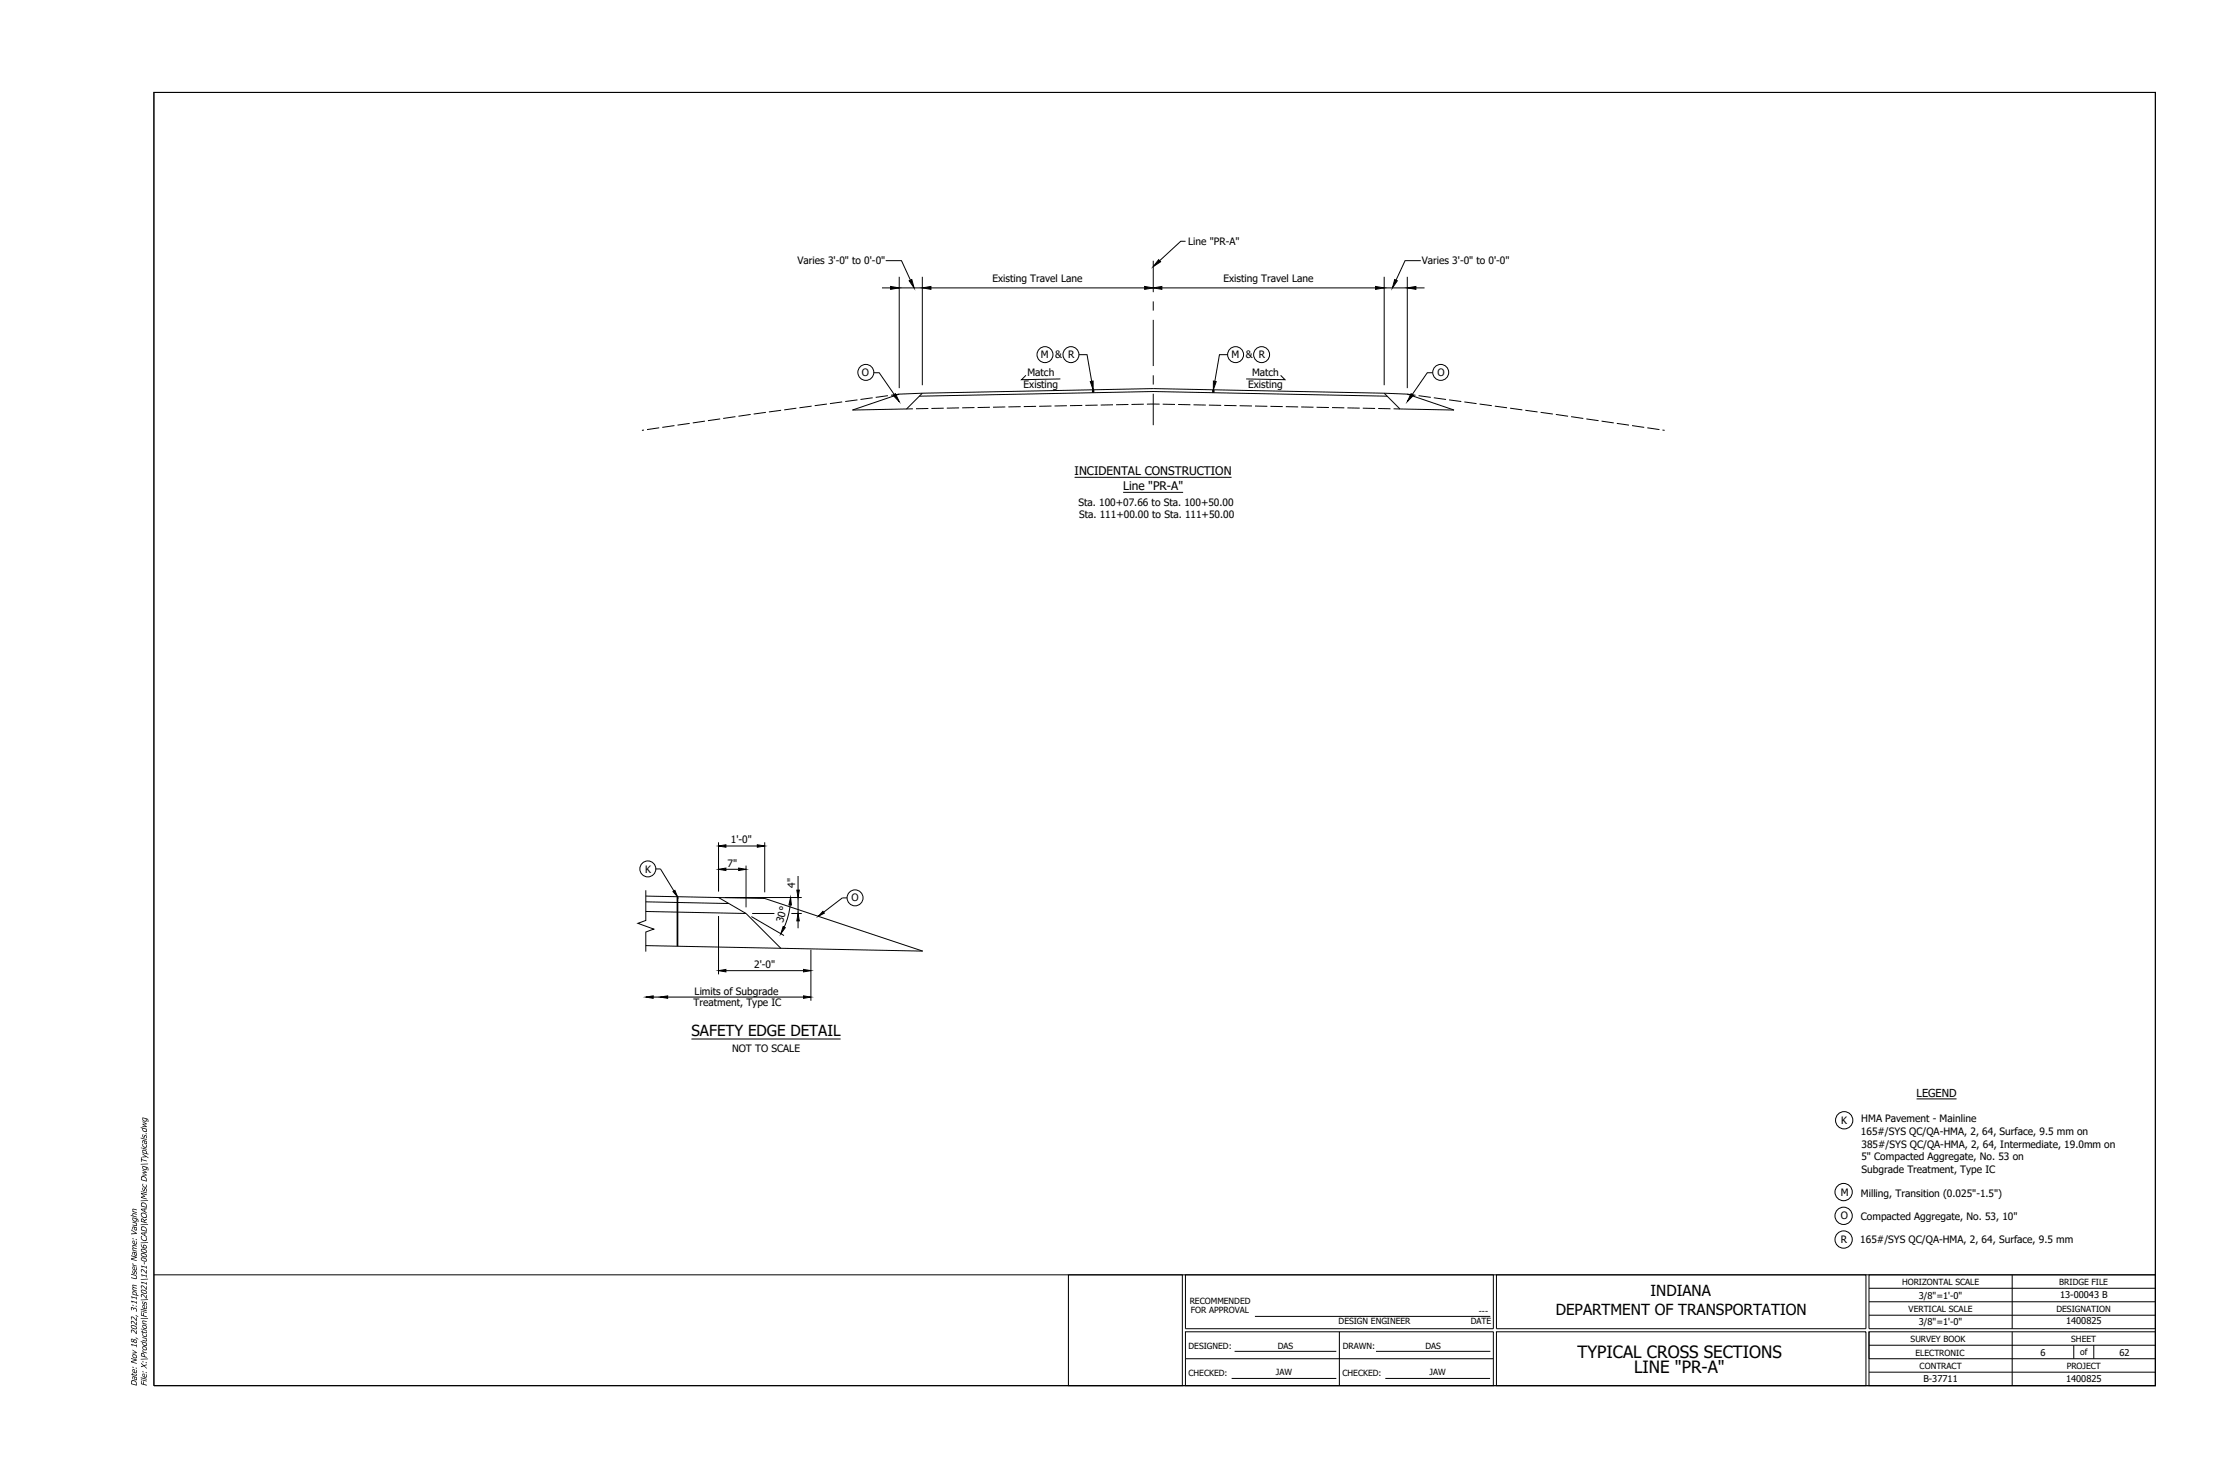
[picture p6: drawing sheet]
<svg xmlns="http://www.w3.org/2000/svg" width="914mm" height="610mm" viewBox="0 0 914 610" stroke-linecap="round" stroke-linejoin="round" font-family="sans-serif">
<defs><g id="words">
<g font-size="7">
<text x="650.7" y="559.9">TYPICAL CROSS SECTIONS</text>
<text x="674" y="566.3">LINE &quot;PR-A&quot;</text>
</g>
<g font-size="6.3">
<text x="285.2" y="427.2">SAFETY EDGE DETAIL</text>
<text x="680.8" y="534.7">INDIANA</text>
<text x="641.7" y="542.2">DEPARTMENT OF TRANSPORTATION</text>
</g>
<g font-size="4.9">
<text x="443.2" y="195.9">INCIDENTAL CONSTRUCTION</text>
<text x="463.2" y="202.1">Line &quot;PR-A&quot;</text>
</g>
<text font-size="4.5" x="790.5" y="452.3">LEGEND</text>
<g font-size="4.2">
<text x="490.1" y="100.9">Line &quot;PR-A&quot;</text>
<text x="329" y="108.9">Varies 3'-0&quot; to 0'-0&quot;</text>
<text x="586.4" y="108.9">Varies 3'-0&quot; to 0'-0&quot;</text>
<text x="409.4" y="116.3">Existing Travel Lane</text>
<text x="504.6" y="116.3">Existing Travel Lane</text>
<text x="429.3" y="147.6">M &amp; R</text>
<text x="507.9" y="147.6">M &amp; R</text>
<text x="355.5" y="154.9">O</text>
<text x="423.8" y="155.1">Match</text>
<text x="516.4" y="155.1">Match</text>
<text x="592.9" y="154.9">O</text>
<text x="422.2" y="160.2">Existing</text>
<text x="514.8" y="160.2">Existing</text>
<text x="444.8" y="208.7">Sta. 100+07.66 to Sta. 100+50.00</text>
<text x="445.1" y="213.7">Sta. 111+00.00 to Sta. 111+50.00</text>
<text x="301.4" y="347.7">1'-0&quot;</text>
<text x="300.1" y="357.4">7&quot;</text>
<text x="266.1" y="360.1">K</text>
<text x="328" y="366.1" transform="rotate(-90 328 366.1)">4&quot;</text>
<text x="351.2" y="371.8">O</text>
<text x="323" y="380.7" transform="rotate(-75 323 380.7)">30°</text>
<text x="311.1" y="399.1">2'-0&quot;</text>
<text x="286.5" y="410.4">Limits of Subgrade</text>
<text x="286" y="414.9">Treatment, Type IC</text>
<text x="301.9" y="433.8">NOT TO SCALE</text>
<text x="759.4" y="463.5">K</text>
<text x="767.7" y="462.9">HMA Pavement - Mainline</text>
<text x="767.5" y="468.2">165#/SYS QC/QA-HMA, 2, 64, Surface, 9.5 mm on</text>
<text x="767.8" y="473.4">385#/SYS QC/QA-HMA, 2, 64, Intermediate, 19.0mm on</text>
<text x="767.7" y="478.6">5&quot; Compacted Aggregate, No. 53 on</text>
<text x="767.8" y="483.8">Subgrade Treatment, Type IC</text>
<text x="759.2" y="493.1">M</text>
<text x="767.5" y="493.6">Milling, Transition (0.025&quot;-1.5&quot;)</text>
<text x="759.2" y="502.9">O</text>
<text x="767.5" y="503.4">Compacted Aggregate, No. 53, 10&quot;</text>
<text x="759.2" y="512.7">R</text>
<text x="767.3" y="512.7">165#/SYS QC/QA-HMA, 2, 64, Surface, 9.5 mm</text>
</g>
<g font-size="4.1">
<text x="56.4" y="571.8" transform="rotate(-90 56.4 571.8)">Date: Nov 18, 2022, 3:11pm User Name: Vaughn</text>
<text x="60.5" y="571.8" transform="rotate(-90 60.5 571.8)">File: X:\Production\Files\2021\121-0006\CAD\ROAD\Misc Dwg\Typicals.dwg</text>
</g>
<g font-size="3.8">
<text x="791.4" y="535.7">3/8&quot;=1'-0&quot;</text>
<text x="849.7" y="535.2">13-00043 B</text>
<text x="791.4" y="546.7">3/8&quot;=1'-0&quot;</text>
<text x="852.1" y="546.2">1400825</text>
<text x="841.6" y="559.4">6</text>
<text x="874.2" y="559.2">62</text>
<text x="793.3" y="570.2">B-37711</text>
<text x="852.1" y="570.2">1400825</text>
</g>
<g font-size="3.5">
<text x="784.5" y="529.8">HORIZONTAL SCALE</text>
<text x="849.4" y="529.8">BRIDGE FILE</text>
<text x="490.7" y="537.9">RECOMMENDED</text>
<text x="491.2" y="541.7">FOR APPROVAL</text>
<text x="610" y="542.1">---</text>
<text x="787.2" y="541">VERTICAL SCALE</text>
<text x="848.2" y="541">DESIGNATION</text>
<text x="552.1" y="546.2">DESIGN ENGINEER</text>
<text x="606.6" y="546.2">DATE</text>
<text x="490.2" y="556.6">DESIGNED:</text>
<text x="527" y="556.3">DAS</text>
<text x="553.8" y="556.6">DRAWN:</text>
<text x="587.9" y="556.3">DAS</text>
<text x="788" y="553.3">SURVEY BOOK</text>
<text x="854.3" y="553.3">SHEET</text>
<text x="790.1" y="559.1">ELECTRONIC</text>
<text x="857.9" y="558.9">of</text>
<text x="490.2" y="567.7">CHECKED:</text>
<text x="526.2" y="567.3">JAW</text>
<text x="553.7" y="567.7">CHECKED:</text>
<text x="589.6" y="567.3">JAW</text>
<text x="791.7" y="564.5">CONTRACT</text>
<text x="852.4" y="564.5">PROJECT</text>
</g>
</g></defs>
<!-- layer: XS_TC-Existing -->
<g fill="none" stroke="#000" stroke-width=".41">
<path d="M265.6 177.4l-.9 .1M271.9 176.4l-5 .8M278.2 175.5l-5 .8M284.5 174.6l-5.1 .7M290.7 173.7l-5 .7M297 172.8l-5 .7M303.3 171.9l-5 .7M309.6 170.9l-5 .8M315.9 170.1l-5 .7M322.2 169.2l-5.1 .7M328.5 168.4l-5.1 .7M334.8 167.5l-5.1 .7"/>
<path d="M341.1 166.6l-5.1 .7M347.3 165.8l-5 .7M353.7 164.9l-5.1 .7M359.9 164.1l-5 .7M366.2 163.2l-5 .7M370.9 162.6l-3.4 .4M376.5 168.6l-2.6 .1M382.9 168.5l-5.1 .1M389.2 168.4l-5 .1M395.6 168.2l-5.1 .1M401.9 168.1l-5 .1M408.3 168l-5.1 .1"/>
<path d="M414.6 167.9l-5 .1M421 167.7l-5.1 .1M427.3 167.6l-5 .1M433.7 167.5l-5.1 .1M440 167.3l-5 .1M446.4 167.2l-5.1 .1M452.7 167.1l-5 .1M459.1 167l-5.1 .1M465.4 166.8l-5.1 .1M471.8 166.7l-5.1 .1M473 166.7h5.3M479.6 166.7l5 .1"/>
<path d="M485.9 166.8l5.1 .1M492.3 167l5 .1M498.6 167.1l5.1 .1M504.9 167.2l5.1 .1M511.3 167.3l5.1 .1M517.6 167.5l5.1 .1M524 167.6l5.1 .1M530.3 167.7l5.1 .1M536.7 167.9l5.1 .1M543 168l5.1 .1M549.4 168.1l5.1 .1M555.7 168.2l5.1 .1"/>
<path d="M562.1 168.4l5.1 .1M568.4 168.5l5.1 .1M574.8 168.6l2.6 .1M580.4 162.6l3.4 .4M585.1 163.2l5 .7M591.4 164.1l5 .7M597.7 164.9l5 .7M604 165.8l5 .7M610.3 166.6l5 .7M616.5 167.5l5.1 .7M622.9 168.4l5 .7M629.1 169.2l5.1 .7"/>
<path d="M635.4 170.1l5.1 .7M641.7 170.9l5 .8M648 171.9l5 .7M654.3 172.8l5 .7M660.6 173.7l5 .7M666.9 174.6l5 .7M673.1 175.5l5.1 .8M679.4 176.4l5 .8M685.7 177.4l.9 .1"/>
</g>
<!-- layer: XS_TC-Design -->
<path d="M379.2 163.4l96.5-1.9 96.4 1.9M380.4 162.2l-6.5 6.5-22.3 .4 19.3-6.5 104.8-2.3 104.7 2.3 19.3 6.5-22.3-.4-6.5-6.5" fill="none" stroke="#000" stroke-width=".41"/>
<!-- layer: XT-SH-HMA-Surface -->
<path d="M296.4 357v10.6M299.4 358.5h5.3M307.7 357v17.2M266.4 369.6l49 1 65.2 21.7-114.2-2.3M266.4 367.2v12.4l-3.3 1.2 6.5 2.4-3.2 1.2v8.1M266.4 372l34.2 .7M266.4 375.9l41.3 .9M296.4 370.2l11.3 6.6M307.7 376.8l14.4 14.3" fill="none" stroke="#000" stroke-width=".41"/>
<!-- layer: BD_SHT -->
<g fill="none" stroke="#000" stroke-width=".41">
<path d="M63.5 38.1h825.5v533.4h-825.5zM63.5 525.8h825.5M440.7 525.8h47v45.7h-47zM488.9 525.8h127v22.2h-127zM617.2 525.8h152.4v22.2h-152.4zM770.9 525.8h118.1v22.2h-118.1zM770.9 536.9h118.1M770.9 531.3h118.1M829.9 525.8v22.2M488.9 549.3h127v22.2h-127zM509.2 557.4h42M517.6 542.9h97.1"/>
<path d="M552.4 549.3v22.2M567.5 557.4h47.2M617.2 549.3h152.4v22.2h-152.4zM770.9 549.3h118.1v22.2h-118.1zM770.9 549.3v11.1h118.1M770.9 542.5h118.1M770.9 554.8h118.1M829.9 549.3v22.2M855.3 554.8v5.6M863.6 554.8v5.6M488.9 560.4h127M508 568.5h43.2"/>
<path d="M571.4 568.5h43.2M770.9 566h118.1"/>
</g>
<!-- layer: BD_SHT_Frame -->
<path d="M63.5 38.1h825.5v533.4h-825.5z" fill="none" stroke="#000" stroke-width=".41"/>
<!-- layer: TEXT -->
<path d="M443.2 196.9h64.8M463.2 203.1h24.8" fill="none" stroke="#000" stroke-width=".41"/>
<!-- layer: P_RDWY-Text-Details -->
<g fill="none" stroke="#000" stroke-width=".41">
<circle cx="357.1" cy="153.6" r="3.3"/>
<circle cx="431" cy="146.3" r="3.3"/>
<circle cx="441.7" cy="146.3" r="3.3"/>
<circle cx="509.6" cy="146.3" r="3.3"/>
<circle cx="520.4" cy="146.3" r="3.3"/>
<circle cx="594.2" cy="153.6" r="3.3"/>
<circle cx="760.6" cy="462.1" r="3.6"/>
<circle cx="760.4" cy="491.7" r="3.6"/>
<circle cx="760.4" cy="511.2" r="3.6"/>
<circle cx="760.4" cy="501.5" r="3.6"/>
</g>
<!-- layer: P_RDWY-DIM -->
<path d="M477.9 107.1l.8 .9-3 2zM449.7 157.4l1.1-.2 .1 3.6zM500.5 157.2l1.1 .2-1.2 3.4zM368.3 163l1-.6 1.6 3.2zM582 162.4l1 .6-2.5 2.6z" fill="#000" stroke="#000" stroke-width=".41"/>
<path d="M489 99.5h-2l-8.7 8M475.7 107.5v13M475.7 124.3v3.8M475.7 131.9v19.1M360.4 153.7h2.2l6.2 9M445 146.3h3.4l1.9 11M475.7 154.8v3.8M506.3 146.3h-3.3l-1.9 11M591 153.7h-2.3l-6.2 9M475.7 162.4v13" fill="none" stroke="#000" stroke-width=".41"/>
<!-- layer: P_RDWY-Text-Dimensions -->
<path d="M363.8 118.7h16.6M365.3 107.5h6.5l3.7 8M370.9 114.2v45.9M380.4 114.2v44.7M384 118.7h88.1M479.2 118.7h88.2M570.9 118.7h16.6M570.9 114.2v44.7M580.4 114.2v45.9M586 107.5h-6.5l-3.7 8M423.1 154.8l-1.8 1.8 16-.3M528.2 154.8l1.8 1.8-16-.3" fill="none" stroke="#000" stroke-width=".41"/>
<path d="M367.3 118.2l3.6 .5-3.6 .6zM375 115.8l1.1-.5 .9 3.5zM380.4 118.7l3.6-.5v1.1zM472.1 118.2l3.6 .5-3.6 .6zM475.7 118.7l3.5-.5v1.1zM567.4 118.2l3.5 .5-3.5 .6zM575.2 115.3l1.1 .5-2 3zM580.4 118.7l3.6-.5v1.1z" fill="#000" stroke="#000" stroke-width=".41"/>
<!-- layer: P_RDWY_Text-Details -->
<g fill="none" stroke="#000" stroke-width=".41">
<path d="M285.2 428.5h61.5"/>
<circle cx="267.2" cy="358.4" r="3.3"/>
<circle cx="352.7" cy="370.3" r="3.3"/>
</g>
<path d="M279.4 369.8v20.5" fill="none" stroke="#000" stroke-width=".7" stroke-linecap="butt"/>
<!-- layer: P_RDWY_Text-Dimensions -->
<g fill="#000" stroke="#000" stroke-width=".41">
<path d="M296.4 348.9l3-.5v1zM312.4 348.4l3 .5-3 .5zM277.6 367.7l.8-.5 1 2.6zM326.1 370.2l.3 3.1-1-.1zM329.2 376.8l.5 3h-1zM328.7 367.1h1l-.5 3.1zM339.4 375.9l.6 .7-2.5 1.3zM323 382.1l.9 .5-1.8 2.5zM266.4 411.2l3-.5v1.1zM272.3 411.2l3.1-.5v1.1zM296.4 400.3l3-.5v1.1zM331.4 399.8l3.1 .5-3.1 .6z"/>
<path d="M331.4 410.7l3.1 .5-3.1 .6z"/>
</g>
<g fill="none" stroke="#000" stroke-width=".41">
<path d="M270.5 358.4h1.9l5.6 9.1M296.4 347.4v20.2M299.4 348.9h13M315.4 347.4v20.6M296.4 377.8v24.1M298.9 370.2h31.8M309.9 378l13.5 7.9M310.2 376.8h9.2M325.9 373.2l-.8 4.7-1.6 4.5M326.4 376.8h4.3M329.2 361.3v5.8M329.2 370.2v6.6"/>
<path d="M329.2 379.8v3.1M349.4 370.3h-2l-7.7 5.9M334.5 391.8v21M266.4 411.2h65M299.4 400.3h32"/>
</g>
<!-- layer: XT-SH-HMA-Surface -->
<path d="M296.4 358.5l3-.5v1.1zM304.7 358l3 .5-3 .6z" fill="#000" stroke="#000" stroke-width=".41"/>
<!-- layer: P-RDWY-Text-Dimensions -->
<path d="M790.5 453.2h16.5" fill="none" stroke="#000" stroke-width=".41"/>
<!-- layer: P_RDWY-DIM -->
<path d="M450.9 160.8v1.2M500.4 160.8v1.2" fill="none" stroke="#000" stroke-width=".99" stroke-linecap="butt"/>
<use href="#words"/>
</svg>
